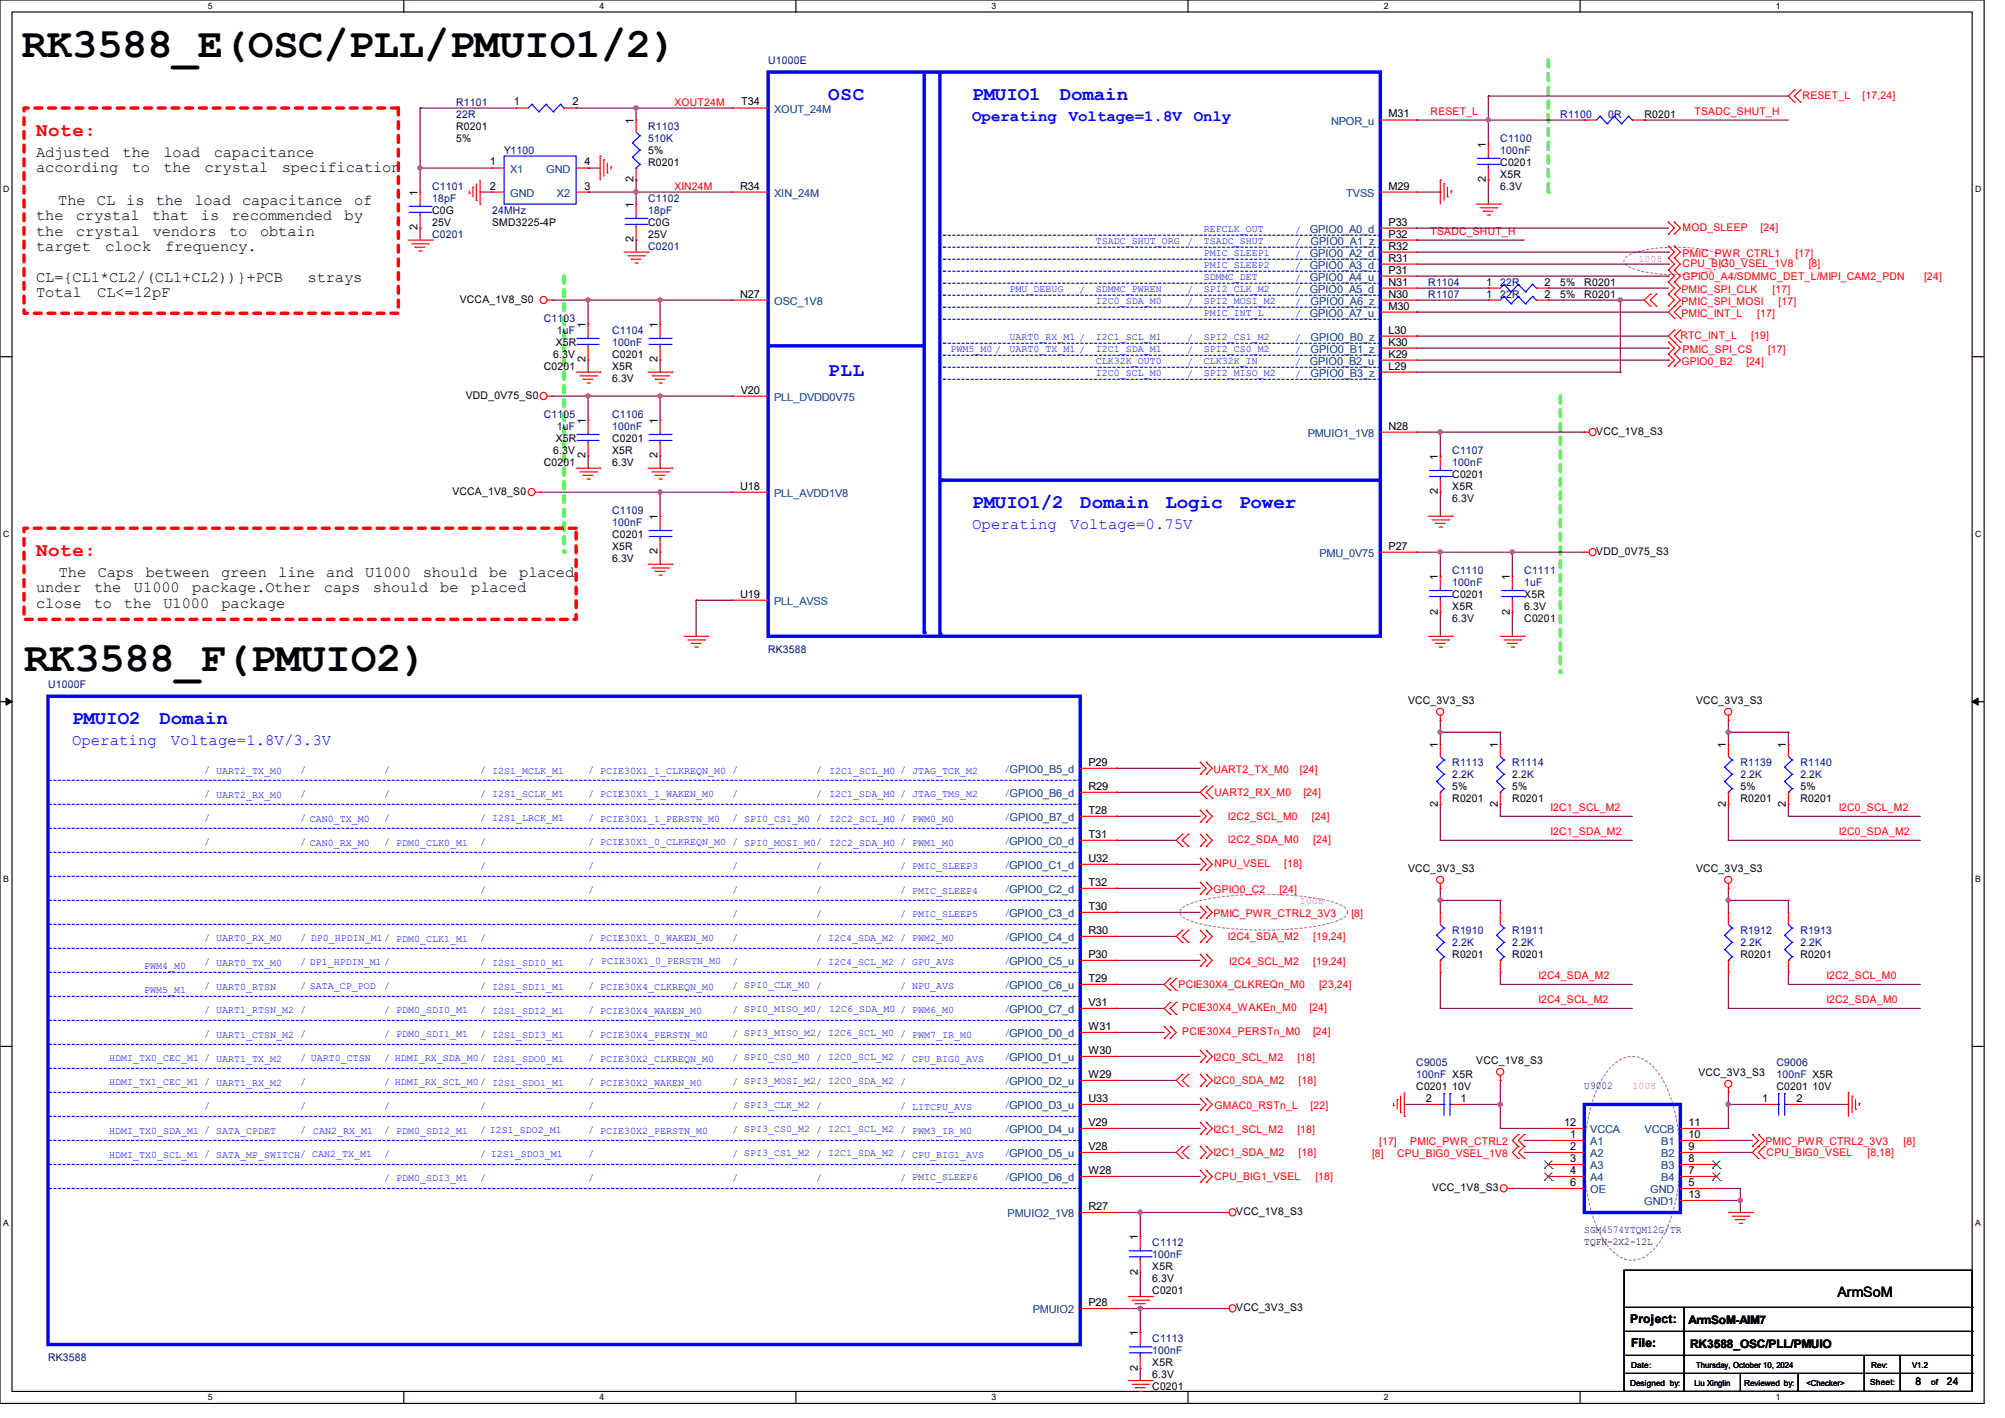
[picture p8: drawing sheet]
<svg xmlns="http://www.w3.org/2000/svg" width="297mm" height="210mm" viewBox="0 0 297 210" stroke-linecap="round" stroke-linejoin="round" font-family="sans-serif">
<defs><g id="words">
<g font-size="6.2">
<text x="3.2" y="8.4">RK3588_E(OSC/PLL/PMUIO1/2)</text>
<text x="3.6" y="99.4">RK3588_F(PMUIO2)</text>
</g>
<g font-size="2.8" fill="#00f">
<text x="122.7" y="14.8">OSC</text>
<text x="144" y="14.8">PMUIO1</text>
<text x="157" y="14.8">Domain</text>
<text x="122.7" y="55.7">PLL</text>
<text x="144" y="75.3">PMUIO1/2</text>
<text x="160" y="75.3">Domain</text>
<text x="172.6" y="75.3">Logic</text>
<text x="183.6" y="75.3">Power</text>
<text x="10.7" y="107.3">PMUIO2</text>
<text x="23.6" y="107.3">Domain</text>
</g>
<g font-size="2.8" fill="#f00">
<text x="5.3" y="20.2">Note:</text>
<text x="5.3" y="82.4">Note:</text>
</g>
<g font-size="2.3" fill="#00f">
<text x="144" y="17.9">Operating</text>
<text x="158.3" y="17.9">Voltage=1.8V</text>
<text x="176.8" y="17.9">Only</text>
<text x="144" y="78.4">Operating</text>
<text x="158.5" y="78.4">Voltage=0.75V</text>
<text x="10.7" y="110.4">Operating</text>
<text x="25.3" y="110.4">Voltage=1.8V/3.3V</text>
</g>
<g font-size="2.3">
<text x="5.3" y="23.2">Adjusted</text>
<text x="18.2" y="23.2">the</text>
<text x="24.2" y="23.2">load</text>
<text x="31.7" y="23.2">capacitance</text>
<text x="5.3" y="25.5">according</text>
<text x="19.5" y="25.5">to</text>
<text x="24.2" y="25.5">the</text>
<text x="30.3" y="25.5">crystal</text>
<text x="41.7" y="25.5">specification</text>
<text x="5.3" y="32.6">the</text>
<text x="5.3" y="34.9">the</text>
<text x="8.6" y="30.3">The</text>
<text x="11.2" y="32.6">crystal</text>
<text x="11.3" y="34.9">crystal</text>
<text x="14.3" y="30.3">CL</text>
<text x="18.7" y="30.3">is</text>
<text x="22.5" y="32.6">that</text>
<text x="22.6" y="34.9">vendors</text>
<text x="23.1" y="30.3">the</text>
<text x="28.8" y="30.3">load</text>
<text x="29.8" y="32.6">is</text>
<text x="34" y="34.9">to</text>
<text x="34.3" y="32.6">recommended</text>
<text x="35.9" y="30.3">capacitance</text>
<text x="38.5" y="34.9">obtain</text>
<text x="51.1" y="32.6">by</text>
<text x="52.4" y="30.3">of</text>
<text x="5.3" y="37.2">target</text>
<text x="5.3" y="41.7">CL={CL1*CL2/(CL1+CL2))}+PCB</text>
<text x="15.6" y="37.2">clock</text>
<text x="24.5" y="37.2">frequency.</text>
<text x="45.5" y="41.7">strays</text>
<text x="5.3" y="44">Total</text>
<text x="14.4" y="44">CL&lt;=12pF</text>
<text x="5.3" y="87.7">under</text>
<text x="8.7" y="85.4">The</text>
<text x="13.9" y="87.7">the</text>
<text x="14.5" y="85.4">Caps</text>
<text x="19.8" y="87.7">U1000</text>
<text x="21.6" y="85.4">between</text>
<text x="28.5" y="87.7">package.Other</text>
<text x="32.8" y="85.4">green</text>
<text x="41.2" y="85.4">line</text>
<text x="48" y="87.7">caps</text>
<text x="48.3" y="85.4">and</text>
<text x="54.1" y="85.4">U1000</text>
<text x="55.2" y="87.7">should</text>
<text x="62.6" y="85.4">should</text>
<text x="65.2" y="87.7">be</text>
<text x="69.8" y="87.7">placed</text>
<text x="72.5" y="85.4">be</text>
<text x="76.9" y="85.4">placed</text>
<text x="5.3" y="90">close</text>
<text x="13.9" y="90">to</text>
<text x="18.4" y="90">the</text>
<text x="24.2" y="90">U1000</text>
<text x="32.8" y="90">package</text>
</g>
<text font-size="2.1" x="272.2" y="192">ArmSoM</text>
<g font-size="1.8">
<text x="241.5" y="196">Project:</text>
<text x="241.6" y="199.6">File:</text>
</g>
<g font-size="1.7">
<text x="250.1" y="196.1">ArmSoM-AIM7</text>
<text x="250.4" y="199.7">RK3588_OSC/PLL/PMUIO</text>
</g>
<g font-size="1.6" fill="#000080">
<text x="113.8" y="9.4">U1000E</text>
<text x="67.6" y="15.7">R1101</text>
<text x="67.6" y="17.4">22R</text>
<text x="74.7" y="22.8">Y1100</text>
<text x="96" y="19.2">R1103</text>
<text x="96" y="21">510K</text>
<text x="222.2" y="21">C1100</text>
<text x="222.2" y="22.8">100nF</text>
<text x="64" y="28.1">C1101</text>
<text x="64" y="29.9">18pF</text>
<text x="96" y="29.9">C1102</text>
<text x="64" y="35.2">C0201</text>
<text x="72.9" y="31.7">24MHz</text>
<text x="96" y="31.7">18pF</text>
<text x="96" y="37">C0201</text>
<text x="80.6" y="47.7">C1103</text>
<text x="211.6" y="42.3">R1104</text>
<text x="211.6" y="44.1">R1107</text>
<text x="222.2" y="42.3">22R</text>
<text x="222.2" y="44.1">22R</text>
<text x="82.5" y="49.4">1uF</text>
<text x="90.7" y="49.4">C1104</text>
<text x="90.7" y="51.2">100nF</text>
<text x="80.6" y="61.9">C1105</text>
<text x="82.5" y="63.7">1uF</text>
<text x="90.7" y="61.9">C1106</text>
<text x="90.7" y="63.7">100nF</text>
<text x="215.1" y="67.2">C1107</text>
<text x="215.1" y="69">100nF</text>
<text x="90.7" y="76.1">C1109</text>
<text x="90.7" y="77.9">100nF</text>
<text x="215.1" y="85">C1110</text>
<text x="215.1" y="86.8">100nF</text>
<text x="225.8" y="85">C1111</text>
<text x="225.8" y="86.8">1uF</text>
<text x="7.1" y="101.9">U1000F</text>
<text x="113.8" y="96.7">RK3588</text>
<text x="215.1" y="113.5">R1113</text>
<text x="224" y="113.5">R1114</text>
<text x="257.8" y="113.5">R1139</text>
<text x="266.7" y="113.5">R1140</text>
<text x="215.1" y="115.2">2.2K</text>
<text x="224" y="115.2">2.2K</text>
<text x="257.8" y="115.2">2.2K</text>
<text x="266.7" y="115.2">2.2K</text>
<text x="209.8" y="157.9">C9005</text>
<text x="209.8" y="159.7">100nF X5R</text>
<text x="234.7" y="161.2">U9002</text>
<text x="263.1" y="157.9">C9006</text>
<text x="263.1" y="159.7">100nF X5R</text>
<text x="170.7" y="184.6">C1112</text>
<text x="234.7" y="182.6">SGM4574YTQM12G/TR</text>
<text x="170.7" y="186.3">100nF</text>
<text x="7.1" y="201.6">RK3588</text>
<text x="170.7" y="198.8">C1113</text>
<text x="170.7" y="200.6">100nF</text>
</g>
<g font-size="1.6">
<text x="76.1" y="15.6">1</text>
<text x="84.8" y="15.6">2</text>
<text x="109.8" y="15.6">T34</text>
<text x="205.7" y="17.4">M31</text>
<text x="243.6" y="17.4">R0201</text>
<text x="67.6" y="19.2">R0201</text>
<text x="67.6" y="21">5%</text>
<text x="93.9" y="18.3" transform="rotate(-90 93.9 18.3)">1</text>
<text x="96" y="22.8">5%</text>
<text x="220.1" y="21.9" transform="rotate(-90 220.1 21.9)">1</text>
<text x="61.8" y="29" transform="rotate(-90 61.8 29)">1</text>
<text x="72.6" y="24.5">1</text>
<text x="72.6" y="28.1">2</text>
<text x="86.6" y="28.1">3</text>
<text x="86.6" y="24.5">4</text>
<text x="93.9" y="27" transform="rotate(-90 93.9 27)">2</text>
<text x="96" y="24.6">R0201</text>
<text x="109.6" y="28.1">R34</text>
<text x="205.7" y="28.1">M29</text>
<text x="220.1" y="27" transform="rotate(-90 220.1 27)">2</text>
<text x="222.2" y="24.6">C0201</text>
<text x="222.2" y="26.3">X5R</text>
<text x="222.2" y="28.1">6.3V</text>
<text x="61.8" y="34.1" transform="rotate(-90 61.8 34.1)">2</text>
<text x="64" y="31.7">C0G</text>
<text x="64" y="33.4">25V</text>
<text x="72.9" y="33.4">SMD3225-4P</text>
<text x="93.9" y="35.9" transform="rotate(-90 93.9 35.9)">2</text>
<text x="93.9" y="30.8" transform="rotate(-90 93.9 30.8)">1</text>
<text x="96" y="33.4">C0G</text>
<text x="96" y="35.2">25V</text>
<text x="205.7" y="35.2">P32</text>
<text x="205.7" y="33.4">P33</text>
<text x="205.7" y="40.5">P31</text>
<text x="205.7" y="38.7">R31</text>
<text x="205.7" y="37">R32</text>
<text x="68.1" y="44.8">VCCA_1V8_S0</text>
<text x="109.6" y="44.1">N27</text>
<text x="205.7" y="45.8">M30</text>
<text x="205.7" y="44.1">N30</text>
<text x="205.7" y="42.3">N31</text>
<text x="220.1" y="42.3">1</text>
<text x="220.1" y="44.1">1</text>
<text x="228.8" y="42.3">2</text>
<text x="228.8" y="44.1">2</text>
<text x="231.1" y="42.3">5%</text>
<text x="231.1" y="44.1">5%</text>
<text x="234.7" y="42.3">R0201</text>
<text x="234.7" y="44.1">R0201</text>
<text x="82" y="53">6.3V</text>
<text x="82.3" y="51.2">X5R</text>
<text x="86.7" y="53.7" transform="rotate(-90 86.7 53.7)">2</text>
<text x="86.7" y="48.6" transform="rotate(-90 86.7 48.6)">1</text>
<text x="90.7" y="53">C0201</text>
<text x="97.4" y="53.7" transform="rotate(-90 97.4 53.7)">2</text>
<text x="97.4" y="48.6" transform="rotate(-90 97.4 48.6)">1</text>
<text x="205.7" y="53">K29</text>
<text x="205.7" y="51.2">K30</text>
<text x="205.7" y="49.4">L30</text>
<text x="69" y="59.1">VDD_0V75_S0</text>
<text x="80.6" y="54.8">C0201</text>
<text x="90.7" y="54.8">X5R</text>
<text x="90.7" y="56.6">6.3V</text>
<text x="109.7" y="58.3">V20</text>
<text x="205.7" y="54.7">L29</text>
<text x="82.3" y="65.4">X5R</text>
<text x="86.7" y="62.8" transform="rotate(-90 86.7 62.8)">1</text>
<text x="90.7" y="65.4">C0201</text>
<text x="97.4" y="62.8" transform="rotate(-90 97.4 62.8)">1</text>
<text x="205.7" y="63.6">N28</text>
<text x="236.5" y="64.4">VCC_1V8_S3</text>
<text x="80.6" y="69">C0201</text>
<text x="82" y="67.2">6.3V</text>
<text x="86.7" y="67.9" transform="rotate(-90 86.7 67.9)">2</text>
<text x="90.7" y="67.2">X5R</text>
<text x="90.7" y="69">6.3V</text>
<text x="97.4" y="67.9" transform="rotate(-90 97.4 67.9)">2</text>
<text x="213" y="68.1" transform="rotate(-90 213 68.1)">1</text>
<text x="215.1" y="70.8">C0201</text>
<text x="67" y="73.3">VCCA_1V8_S0</text>
<text x="97.4" y="77" transform="rotate(-90 97.4 77)">1</text>
<text x="109.6" y="72.5">U18</text>
<text x="213" y="73.2" transform="rotate(-90 213 73.2)">2</text>
<text x="215.1" y="72.6">X5R</text>
<text x="215.1" y="74.3">6.3V</text>
<text x="90.7" y="79.7">C0201</text>
<text x="90.7" y="81.4">X5R</text>
<text x="90.7" y="83.2">6.3V</text>
<text x="97.4" y="82.1" transform="rotate(-90 97.4 82.1)">2</text>
<text x="205.7" y="81.4">P27</text>
<text x="236.5" y="82.2">VDD_0V75_S3</text>
<text x="109.6" y="88.5">U19</text>
<text x="213" y="85.9" transform="rotate(-90 213 85.9)">1</text>
<text x="215.1" y="88.6">C0201</text>
<text x="223.7" y="85.9" transform="rotate(-90 223.7 85.9)">1</text>
<text x="225.8" y="88.6">X5R</text>
<text x="213" y="91" transform="rotate(-90 213 91)">2</text>
<text x="215.1" y="90.3">X5R</text>
<text x="215.1" y="92.1">6.3V</text>
<text x="223.7" y="91" transform="rotate(-90 223.7 91)">2</text>
<text x="225.8" y="92.1">C0201</text>
<text x="225.8" y="90.3">6.3V</text>
<text x="208.6" y="104.2">VCC_3V3_S3</text>
<text x="251.2" y="104.2">VCC_3V3_S3</text>
<text x="161.2" y="113.4">P29</text>
<text x="213" y="110.8" transform="rotate(-90 213 110.8)">1</text>
<text x="221.9" y="110.8" transform="rotate(-90 221.9 110.8)">1</text>
<text x="255.7" y="110.8" transform="rotate(-90 255.7 110.8)">1</text>
<text x="264.5" y="110.8" transform="rotate(-90 264.5 110.8)">1</text>
<text x="161.2" y="117">R29</text>
<text x="213" y="119.5" transform="rotate(-90 213 119.5)">2</text>
<text x="215.1" y="118.8">R0201</text>
<text x="215.1" y="117">5%</text>
<text x="221.9" y="119.5" transform="rotate(-90 221.9 119.5)">2</text>
<text x="224" y="118.8">R0201</text>
<text x="224" y="117">5%</text>
<text x="255.7" y="119.5" transform="rotate(-90 255.7 119.5)">2</text>
<text x="257.8" y="118.8">R0201</text>
<text x="257.8" y="117">5%</text>
<text x="264.5" y="119.5" transform="rotate(-90 264.5 119.5)">2</text>
<text x="266.7" y="118.8">R0201</text>
<text x="266.7" y="117">5%</text>
<text x="161.2" y="120.5">T28</text>
<text x="161.2" y="124.1">T31</text>
<text x="161.2" y="131.2">T32</text>
<text x="161.2" y="127.6">U32</text>
<text x="208.6" y="129.1">VCC_3V3_S3</text>
<text x="251.2" y="129.1">VCC_3V3_S3</text>
<text x="161.2" y="134.7">T30</text>
<text x="161.2" y="141.9">P30</text>
<text x="161.2" y="138.3">R30</text>
<text x="215.1" y="141.9">R0201</text>
<text x="224" y="141.9">R0201</text>
<text x="257.8" y="141.9">R0201</text>
<text x="266.7" y="141.9">R0201</text>
<text x="161.2" y="145.4">T29</text>
<text x="161.2" y="149">V31</text>
<text x="161.2" y="152.5">W31</text>
<text x="161.2" y="159.6">W29</text>
<text x="161.2" y="156.1">W30</text>
<text x="209.8" y="161.5">C0201</text>
<text x="215.1" y="161.5">10V</text>
<text x="218.7" y="157.6">VCC_1V8_S3</text>
<text x="251.6" y="159.3">VCC_3V3_S3</text>
<text x="263.1" y="161.5">C0201</text>
<text x="268.5" y="161.5">10V</text>
<text x="161.2" y="163.2">U33</text>
<text x="161.2" y="166.8">V29</text>
<text x="211.2" y="163.2">2</text>
<text x="216.4" y="163.2">1</text>
<text x="231.7" y="166.8">12</text>
<text x="250.1" y="166.8">11</text>
<text x="261" y="163.2">1</text>
<text x="266.1" y="163.2">2</text>
<text x="161.2" y="170.3">V28</text>
<text x="161.2" y="173.9">W28</text>
<text x="232.6" y="168.5">1</text>
<text x="232.6" y="170.3">2</text>
<text x="232.6" y="172.1">3</text>
<text x="232.6" y="173.9">4</text>
<text x="250.1" y="173.9">7</text>
<text x="250.1" y="172.1">8</text>
<text x="250.1" y="170.3">9</text>
<text x="250.1" y="168.5">10</text>
<text x="161.2" y="179.2">R27</text>
<text x="183.1" y="180">VCC_1V8_S3</text>
<text x="212.1" y="176.4">VCC_1V8_S3</text>
<text x="232.6" y="175.6">6</text>
<text x="250.1" y="175.6">5</text>
<text x="250.1" y="177.4">13</text>
<text x="168.5" y="183.7" transform="rotate(-90 168.5 183.7)">1</text>
<text x="234.7" y="184.4">TQFN-2X2-12L</text>
<text x="168.5" y="188.8" transform="rotate(-90 168.5 188.8)">2</text>
<text x="170.7" y="191.7">C0201</text>
<text x="170.7" y="188.1">X5R</text>
<text x="170.7" y="189.9">6.3V</text>
<text x="161.2" y="193.4">P28</text>
<text x="168.5" y="197.9" transform="rotate(-90 168.5 197.9)">1</text>
<text x="183.1" y="194.2">VCC_3V3_S3</text>
<text x="168.5" y="203" transform="rotate(-90 168.5 203)">2</text>
<text x="170.7" y="202.3">X5R</text>
<text x="170.7" y="205.9">C0201</text>
<text x="170.7" y="204.1">6.3V</text>
<text x="283.8" y="205.2">8</text>
<text x="288.4" y="205.2">24</text>
</g>
<g font-size="1.6" fill="#f00">
<text x="99.9" y="15.7">XOUT24M</text>
<text x="211.9" y="17">RESET_L</text>
<text x="251" y="17">TSADC_SHUT_H</text>
<text x="267" y="14.6">RESET_L</text>
<text x="275.9" y="14.6">[17,24]</text>
<text x="99.9" y="28.1">XIN24M</text>
<text x="211.9" y="34.8">TSADC_SHUT_H</text>
<text x="249.3" y="34.2">MOD_SLEEP</text>
<text x="260.8" y="34.2">[24]</text>
<text x="249.3" y="38.1">PMIC_PWR_CTRL1</text>
<text x="249.3" y="39.5">CPU_BIG0_VSEL_1V8</text>
<text x="249.3" y="41.4">GPIO0_A4/SDMMC_DET_L/MIPI_CAM2_PDN</text>
<text x="266" y="38.1">[17]</text>
<text x="267.9" y="39.5">[8]</text>
<text x="285" y="41.4">[24]</text>
<text x="249.1" y="46.9">PMIC_INT_L</text>
<text x="249.1" y="43.4">PMIC_SPI_CLK</text>
<text x="249.1" y="45.2">PMIC_SPI_MOSI</text>
<text x="260.3" y="46.9">[17]</text>
<text x="262.6" y="43.4">[17]</text>
<text x="263.5" y="45.2">[17]</text>
<text x="248.9" y="50.2">RTC_INT_L</text>
<text x="249.3" y="52.3">PMIC_SPI_CS</text>
<text x="259.4" y="50.2">[19]</text>
<text x="261.9" y="52.3">[17]</text>
<text x="249.1" y="54.1">GPIO0_B2</text>
<text x="258.7" y="54.1">[24]</text>
<text x="179.7" y="114.5">UART2_TX_M0</text>
<text x="179.9" y="117.9">UART2_RX_M0</text>
<text x="192.6" y="114.5">[24]</text>
<text x="193.1" y="117.9">[24]</text>
<text x="181.9" y="121.5">I2C2_SCL_M0</text>
<text x="181.9" y="124.8">I2C2_SDA_M0</text>
<text x="194.4" y="121.5">[24]</text>
<text x="194.5" y="124.8">[24]</text>
<text x="229.7" y="120.1">I2C1_SCL_M2</text>
<text x="229.7" y="123.7">I2C1_SDA_M2</text>
<text x="272.4" y="120.1">I2C0_SCL_M2</text>
<text x="272.4" y="123.7">I2C0_SDA_M2</text>
<text x="179.9" y="128.4">NPU_VSEL</text>
<text x="190.2" y="128.4">[18]</text>
<text x="179.7" y="135.8">PMIC_PWR_CTRL2_3V3</text>
<text x="179.7" y="132.3">GPIO0_C2</text>
<text x="189.5" y="132.3">[24]</text>
<text x="200.2" y="135.8">[8]</text>
<text x="181.9" y="139.2">I2C4_SDA_M2</text>
<text x="182.1" y="143">I2C4_SCL_M2</text>
<text x="194.5" y="139.2">[19,24]</text>
<text x="194.5" y="143">[19,24]</text>
<text x="174.6" y="146.3">PCIE30X4_CLKREQn_M0</text>
<text x="175.1" y="149.7">PCIE30X4_WAKEn_M0</text>
<text x="194" y="149.7">[24]</text>
<text x="195.4" y="146.3">[23,24]</text>
<text x="227.9" y="145">I2C4_SDA_M2</text>
<text x="227.9" y="148.6">I2C4_SCL_M2</text>
<text x="270.6" y="145">I2C2_SCL_M0</text>
<text x="270.6" y="148.6">I2C2_SDA_M0</text>
<text x="175.1" y="153.3">PCIE30X4_PERSTn_M0</text>
<text x="194.5" y="153.3">[24]</text>
<text x="179.7" y="160.6">I2C0_SDA_M2</text>
<text x="179.7" y="157.2">I2C0_SCL_M2</text>
<text x="192.2" y="157.2">[18]</text>
<text x="192.4" y="160.6">[18]</text>
<text x="179.7" y="167.8">I2C1_SCL_M2</text>
<text x="179.9" y="164.3">GMAC0_RSTn_L</text>
<text x="192.2" y="167.8">[18]</text>
<text x="194.1" y="164.3">[22]</text>
<text x="179.7" y="171.2">I2C1_SDA_M2</text>
<text x="192.4" y="171.2">[18]</text>
<text x="203.2" y="171.4">[8]</text>
<text x="204.3" y="169.6">[17]</text>
<text x="207" y="171.4">CPU_BIG0_VSEL_1V8</text>
<text x="208.9" y="169.6">PMIC_PWR_CTRL2</text>
<text x="261.5" y="169.6">PMIC_PWR_CTRL2_3V3</text>
<text x="261.7" y="171.2">CPU_BIG0_VSEL</text>
<text x="276.6" y="171.2">[8,18]</text>
<text x="282" y="169.6">[8]</text>
<text x="179.9" y="174.8">CPU_BIG1_VSEL</text>
<text x="194.9" y="174.8">[18]</text>
</g>
<g font-size="1.6" fill="#004080">
<text x="114.7" y="16.7">XOUT_24M</text>
<text x="197.2" y="18.5">NPOR_u</text>
<text x="75.6" y="25.6">X1</text>
<text x="75.6" y="29.2">GND</text>
<text x="80.9" y="25.6">GND</text>
<text x="82.5" y="29.2">X2</text>
<text x="114.7" y="29.2">XIN_24M</text>
<text x="199.4" y="29.2">TVSS</text>
<text x="194" y="34.5">GPIO0_A0_d</text>
<text x="194" y="41.6">GPIO0_A4_u</text>
<text x="194" y="39.8">GPIO0_A3_d</text>
<text x="194" y="38.1">GPIO0_A2_d</text>
<text x="194.1" y="36.3">GPIO0_A1_z</text>
<text x="114.7" y="45.2">OSC_1V8</text>
<text x="194" y="46.9">GPIO0_A7_u</text>
<text x="194" y="43.4">GPIO0_A5_d</text>
<text x="194.1" y="45.2">GPIO0_A6_z</text>
<text x="194.1" y="52.3">GPIO0_B1_z</text>
<text x="194.1" y="50.5">GPIO0_B0_z</text>
<text x="114.7" y="59.4">PLL_DVDD0V75</text>
<text x="194" y="54.1">GPIO0_B2_u</text>
<text x="194.1" y="55.8">GPIO0_B3_z</text>
<text x="193.7" y="64.7">PMUIO1_1V8</text>
<text x="114.7" y="73.6">PLL_AVDD1V8</text>
<text x="195.5" y="82.5">PMU_0V75</text>
<text x="114.7" y="89.6">PLL_AVSS</text>
<text x="235.6" y="167.9">VCCA</text>
<text x="243.6" y="167.9">VCCB</text>
<text x="235.6" y="169.6">A1</text>
<text x="235.6" y="171.4">A2</text>
<text x="235.6" y="173.2">A3</text>
<text x="246.1" y="173.2">B3</text>
<text x="246.1" y="171.4">B2</text>
<text x="246.1" y="169.6">B1</text>
<text x="235.6" y="175">A4</text>
<text x="235.6" y="176.7">OE</text>
<text x="243.6" y="178.5">GND1</text>
<text x="244.5" y="176.7">GND</text>
<text x="246.1" y="175">B4</text>
<text x="149.3" y="180.3">PMUIO2_1V8</text>
<text x="153" y="194.5">PMUIO2</text>
</g>
<g font-size="1.6" fill="#0000a0">
<text x="231.1" y="17.4">R1100</text>
<text x="238.2" y="17.4">0R</text>
<text x="215.1" y="138.3">R1910</text>
<text x="215.1" y="140.1">2.2K</text>
<text x="224" y="138.3">R1911</text>
<text x="224" y="140.1">2.2K</text>
<text x="257.8" y="138.3">R1912</text>
<text x="257.8" y="140.1">2.2K</text>
<text x="266.7" y="138.3">R1913</text>
<text x="266.7" y="140.1">2.2K</text>
</g>
<g font-size="1.5" fill="#00f">
<text x="178.4" y="34.3">REFCLK_OUT</text>
<text x="191.9" y="34.5">/</text>
<text x="162.3" y="36.1">TSADC_SHUT_ORG</text>
<text x="175.9" y="36.2">/</text>
<text x="178.4" y="37.8">PMIC_SLEEP1</text>
<text x="178.4" y="36.1">TSADC_SHUT</text>
<text x="178.4" y="41.4">SDMMC_DET</text>
<text x="178.4" y="39.6">PMIC_SLEEP2</text>
<text x="191.9" y="38">/</text>
<text x="191.9" y="36.2">/</text>
<text x="191.9" y="39.8">/</text>
<text x="191.9" y="41.6">/</text>
<text x="149.5" y="43.2">PMU_DEBUG</text>
<text x="159.9" y="43.3">/</text>
<text x="162.3" y="45">I2C0_SDA_M0</text>
<text x="162.3" y="43.2">SDMMC_PWREN</text>
<text x="175.9" y="45.1">/</text>
<text x="175.9" y="43.3">/</text>
<text x="178.4" y="46.7">PMIC_INT_L</text>
<text x="178.4" y="45">SPI2_MOSI_M2</text>
<text x="178.4" y="43.2">SPI2_CLK_M2</text>
<text x="191.9" y="45.1">/</text>
<text x="191.9" y="43.3">/</text>
<text x="191.9" y="46.9">/</text>
<text x="140.8" y="52.1">PWM5_M0 /</text>
<text x="149.5" y="50.3">UART0_RX_M1 /</text>
<text x="149.5" y="52.1">UART0_TX_M1 /</text>
<text x="162.3" y="52.1">I2C1_SDA_M1</text>
<text x="162.3" y="50.3">I2C1_SCL_M1</text>
<text x="162.3" y="53.8">CLK32K_OUT0</text>
<text x="175.9" y="52.2">/</text>
<text x="175.9" y="50.5">/</text>
<text x="178.4" y="50.3">SPI2_CS1_M2</text>
<text x="178.4" y="52.1">SPI2_CS0_M2</text>
<text x="178.4" y="53.8">CLK32K_IN</text>
<text x="191.9" y="52.2">/</text>
<text x="191.9" y="50.5">/</text>
<text x="162.3" y="55.6">I2C0_SCL_M0</text>
<text x="175.9" y="55.8">/</text>
<text x="175.9" y="54">/</text>
<text x="178.4" y="55.6">SPI2_MISO_M2</text>
<text x="191.9" y="54">/</text>
<text x="191.9" y="55.8">/</text>
<text x="30.2" y="118">/ UART2_RX_M0</text>
<text x="30.2" y="114.5">/ UART2_TX_M0</text>
<text x="44.4" y="118">/</text>
<text x="44.4" y="114.5">/</text>
<text x="56.9" y="118">/</text>
<text x="56.9" y="114.5">/</text>
<text x="71.1" y="118">/ I2S1_SCLK_M1</text>
<text x="71.1" y="114.5">/ I2S1_MCLK_M1</text>
<text x="87.1" y="118">/ PCIE30X1_1_WAKEN_M0</text>
<text x="87.1" y="114.5">/ PCIE30X1_1_CLKREQN_M0 /</text>
<text x="108.5" y="118">/</text>
<text x="120.9" y="114.5">/</text>
<text x="120.9" y="118">/</text>
<text x="122.9" y="118">I2C1_SDA_M0 / JTAG_TMS_M2</text>
<text x="122.9" y="114.7">I2C1_SCL_M0 / JTAG_TCK_M2</text>
<text x="148.8" y="117.9">/GPIO0_B6_d</text>
<text x="148.8" y="114.3">/GPIO0_B5_d</text>
<text x="30.2" y="121.6">/</text>
<text x="30.2" y="125.1">/</text>
<text x="44.4" y="121.6">/ CAN0_TX_M0</text>
<text x="44.4" y="125.1">/ CAN0_RX_M0</text>
<text x="56.9" y="125.1">/ PDM0_CLK0_M1</text>
<text x="56.9" y="121.6">/</text>
<text x="71.1" y="125.1">/</text>
<text x="71.1" y="121.6">/ I2S1_LRCK_M1</text>
<text x="87.1" y="125.1">/ PCIE30X1_0_CLKREQN_M0 / SPI0_MOSI_M0/</text>
<text x="87.1" y="121.6">/ PCIE30X1_1_PERSTN_M0</text>
<text x="108.5" y="121.6">/ SPI0_CS1_M0 /</text>
<text x="122.9" y="121.8">I2C2_SCL_M0 / PWM0_M0</text>
<text x="122.9" y="125.3">I2C2_SDA_M0 / PWM1_M0</text>
<text x="148.8" y="121.4">/GPIO0_B7_d</text>
<text x="148.8" y="125">/GPIO0_C0_d</text>
<text x="71.1" y="128.7">/</text>
<text x="87.1" y="128.7">/</text>
<text x="108.5" y="128.7">/</text>
<text x="120.9" y="128.7">/</text>
<text x="133.3" y="128.7">/ PMIC_SLEEP3</text>
<text x="148.8" y="128.5">/GPIO0_C1_d</text>
<text x="71.1" y="132.2">/</text>
<text x="87.1" y="132.2">/</text>
<text x="108.5" y="135.8">/</text>
<text x="108.5" y="132.2">/</text>
<text x="120.9" y="135.8">/</text>
<text x="120.9" y="132.2">/</text>
<text x="133.3" y="132.2">/ PMIC_SLEEP4</text>
<text x="133.3" y="135.8">/ PMIC_SLEEP5</text>
<text x="148.8" y="132.1">/GPIO0_C2_d</text>
<text x="148.8" y="135.6">/GPIO0_C3_d</text>
<text x="21.3" y="143.5">PWM4_M0</text>
<text x="30.2" y="139.4">/ UART0_RX_M0</text>
<text x="30.2" y="142.9">/ UART0_TX_M0</text>
<text x="44.4" y="142.9">/ DP1_HPDIN_M1 /</text>
<text x="44.4" y="139.4">/ DP0_HPDIN_M1/ PDM0_CLK1_M1</text>
<text x="71.1" y="142.9">/ I2S1_SDI0_M1</text>
<text x="71.1" y="139.4">/</text>
<text x="87.1" y="142.9">/</text>
<text x="87.1" y="139.4">/ PCIE30X1_0_WAKEN_M0</text>
<text x="89.1" y="142.7">PCIE30X1_0_PERSTN_M0</text>
<text x="108.5" y="139.4">/</text>
<text x="108.5" y="142.9">/</text>
<text x="120.9" y="142.9">/ I2C4_SCL_M2 / GPU_AVS</text>
<text x="120.9" y="139.4">/ I2C4_SDA_M2 / PWM2_M0</text>
<text x="148.8" y="142.7">/GPIO0_C5_u</text>
<text x="148.8" y="139.2">/GPIO0_C4_d</text>
<text x="21.3" y="147">PWM5_M1</text>
<text x="30.2" y="146.5">/ UART0_RTSN</text>
<text x="44.4" y="146.5">/ SATA_CP_POD</text>
<text x="56.9" y="146.5">/</text>
<text x="71.1" y="146.5">/ I2S1_SDI1_M1</text>
<text x="87.1" y="146.5">/ PCIE30X4_CLKREQN_M0</text>
<text x="108.5" y="146.5">/ SPI0_CLK_M0 /</text>
<text x="122.9" y="149.9">I2C6_SDA_M0 / PWM6_M0</text>
<text x="133.3" y="146.5">/ NPU_AVS</text>
<text x="148.8" y="146.3">/GPIO0_C6_u</text>
<text x="148.8" y="149.9">/GPIO0_C7_d</text>
<text x="30.2" y="153.6">/ UART1_CTSN_M2 /</text>
<text x="30.2" y="150">/ UART1_RTSN_M2 /</text>
<text x="56.9" y="150">/ PDM0_SDI0_M1</text>
<text x="56.9" y="153.6">/ PDM0_SDI1_M1</text>
<text x="71.1" y="153.6">/ I2S1_SDI3_M1</text>
<text x="71.1" y="150">/ I2S1_SDI2_M1</text>
<text x="87.1" y="150">/ PCIE30X4_WAKEN_M0</text>
<text x="87.1" y="153.6">/ PCIE30X4_PERSTN_M0</text>
<text x="108.5" y="150">/ SPI0_MISO_M0/</text>
<text x="108.5" y="153.6">/ SPI3_MISO_M2/ I2C6_SCL_M0 / PWM7_IR_M0</text>
<text x="148.8" y="153.4">/GPIO0_D0_d</text>
<text x="16.2" y="160.7">HDMI_TX1_CEC_M1 / UART1_RX_M2</text>
<text x="16.2" y="157.1">HDMI_TX0_CEC_M1 / UART1_TX_M2</text>
<text x="44.4" y="157.1">/ UART0_CTSN</text>
<text x="44.4" y="160.7">/</text>
<text x="56.9" y="157.1">/ HDMI_RX_SDA_M0/ I2S1_SDO0_M1</text>
<text x="56.9" y="160.7">/ HDMI_RX_SCL_M0/ I2S1_SDO1_M1</text>
<text x="87.1" y="160.7">/ PCIE30X2_WAKEN_M0</text>
<text x="87.1" y="157.1">/ PCIE30X2_CLKREQN_M0</text>
<text x="108.5" y="157.1">/ SPI0_CS0_M0 / I2C0_SCL_M2 / CPU_BIG0_AVS</text>
<text x="108.5" y="160.7">/ SPI3_MOSI_M2/ I2C0_SDA_M2 /</text>
<text x="148.8" y="157">/GPIO0_D1_u</text>
<text x="148.8" y="160.5">/GPIO0_D2_u</text>
<text x="30.2" y="164.3">/</text>
<text x="44.4" y="164.3">/</text>
<text x="44.4" y="167.8">/</text>
<text x="56.9" y="164.3">/</text>
<text x="56.9" y="167.8">/ PDM0_SDI2_M1</text>
<text x="71.1" y="164.3">/</text>
<text x="71.1" y="167.8">/ I2S1_SDO2_M1</text>
<text x="87.1" y="164.3">/</text>
<text x="87.1" y="167.8">/ PCIE30X2_PERSTN_M0</text>
<text x="108.5" y="164.3">/ SPI3_CLK_M2 /</text>
<text x="108.5" y="167.8">/ SPI3_CS0_M2 / I2C1_SCL_M2 / PWM3_IR_M0</text>
<text x="133.3" y="164.3">/ LITCPU_AVS</text>
<text x="148.8" y="164.1">/GPIO0_D3_u</text>
<text x="148.8" y="167.6">/GPIO0_D4_u</text>
<text x="16.2" y="168">HDMI_TX0_SDA_M1 / SATA_CPDET</text>
<text x="16.2" y="171.6">HDMI_TX0_SCL_M1 / SATA_MP_SWITCH/ CAN2_TX_M1</text>
<text x="46.4" y="168">CAN2_RX_M1</text>
<text x="56.9" y="171.4">/</text>
<text x="71.1" y="171.4">/ I2S1_SDO3_M1</text>
<text x="87.1" y="171.4">/</text>
<text x="108.5" y="171.4">/ SPI3_CS1_M2 / I2C1_SDA_M2 / CPU_BIG1_AVS</text>
<text x="148.8" y="171.2">/GPIO0_D5_u</text>
<text x="56.9" y="174.9">/ PDM0_SDI3_M1</text>
<text x="71.1" y="174.9">/</text>
<text x="87.1" y="174.9">/</text>
<text x="108.5" y="174.9">/</text>
<text x="120.9" y="174.9">/</text>
<text x="133.3" y="174.9">/ PMIC_SLEEP6</text>
<text x="148.8" y="174.8">/GPIO0_D6_d</text>
</g>
<g font-size="1.5" fill="#f0f">
<text x="242.7" y="38.7">1008</text>
<text x="192.6" y="133.9">1008</text>
<text x="241.8" y="161.2">1008</text>
</g>
<g font-size="1.3">
<text x="30.8" y="1.3">5</text>
<text x="88.8" y="1.3">4</text>
<text x="146.9" y="1.3">3</text>
<text x="205" y="1.3">2</text>
<text x="263.1" y="1.3">1</text>
<text x=".5" y="28.4">D</text>
<text x="292.6" y="28.4">D</text>
<text x=".5" y="79.5">C</text>
<text x="292.6" y="79.5">C</text>
<text x=".5" y="130.6">B</text>
<text x="292.6" y="130.6">B</text>
<text x=".5" y="181.7">A</text>
<text x="292.6" y="181.7">A</text>
<text x="30.8" y="207.4">5</text>
<text x="88.8" y="207.4">4</text>
<text x="146.9" y="207.4">3</text>
<text x="205" y="207.4">2</text>
<text x="263.1" y="207.4">1</text>
</g>
<g font-size="1.2">
<text x="241.6" y="202.6">Date:</text>
<text x="251.2" y="202.6">Thursday, October 10, 2024</text>
<text x="277.2" y="202.6">Rev:</text>
<text x="283.2" y="202.6">V1.2</text>
<text x="241.5" y="205.3">Designed by:</text>
<text x="251" y="205.3">Liu Xinglin</text>
<text x="258.4" y="205.3">Reviewed by:</text>
<text x="267.6" y="205.3">&lt;Checker&gt;</text>
<text x="277" y="205.1">Sheet:</text>
<text x="286.1" y="205.1">of</text>
</g>
</g></defs>
<path d="M0 0h293.9v207.9h-293.9zM1.8 1.8h290.3v204.3h-290.3z" fill="none" stroke="#000" stroke-width=".17"/>
<g fill="#fff">
<path d="M30.8 .2h.7v1.4h-.7z"/>
<path d="M30.8 206.2h.7v1.4h-.7z"/>
</g>
<path d="M59.8 0v1.8M59.8 206.1v1.8" fill="none" stroke="#000" stroke-width=".17"/>
<g fill="#fff">
<path d="M88.8 .2h.7v1.4h-.7z"/>
<path d="M88.8 206.2h.7v1.4h-.7z"/>
</g>
<path d="M117.9 0v1.8M117.9 206.1v1.8" fill="none" stroke="#000" stroke-width=".17"/>
<g fill="#fff">
<path d="M146.9 .2h.7v1.4h-.7z"/>
<path d="M146.9 206.2h.7v1.4h-.7z"/>
</g>
<path d="M176 0v1.8M176 206.1v1.8" fill="none" stroke="#000" stroke-width=".17"/>
<g fill="#fff">
<path d="M205 .2h.7v1.4h-.7z"/>
<path d="M205 206.2h.7v1.4h-.7z"/>
</g>
<path d="M234.1 0v1.8M234.1 206.1v1.8" fill="none" stroke="#000" stroke-width=".17"/>
<g fill="#fff">
<path d="M263.1 .2h.6v1.4h-.6z"/>
<path d="M263.1 206.2h.6v1.4h-.6z"/>
<path d="M.5 27.3h.9v1.4h-.9z"/>
<path d="M292.6 27.3h.9v1.4h-.9z"/>
<path d="M.5 78.4h.9v1.4h-.9z"/>
<path d="M292.6 78.4h.9v1.4h-.9z"/>
</g>
<path d="M0 52.8h1.8M292.1 52.8h1.8" fill="none" stroke="#000" stroke-width=".17"/>
<g fill="#fff">
<path d="M.5 129.5h.8v1.4h-.8z"/>
<path d="M292.6 129.5h.8v1.4h-.8z"/>
</g>
<path d="M0 103.9h1.8M292.1 103.9h1.8" fill="none" stroke="#000" stroke-width=".17"/>
<path d="M.9 103.4l.9 .5-.9 .5zM292.1 103.9l.9-.5v1z" fill="#000" stroke="#000" stroke-width=".15"/>
<g fill="#fff">
<path d="M.5 180.5h.8v1.4h-.8z"/>
<path d="M292.6 180.5h.8v1.4h-.8z"/>
</g>
<path d="M0 155h1.8M292.1 155h1.8" fill="none" stroke="#000" stroke-width=".17"/>
<path d="M3.6 16h55.4v30.4h-55.4z" fill="none" stroke="#f00" stroke-width=".51" stroke-dasharray="1 1"/>
<path d="M83.6 40.9v40.9" fill="none" stroke="#0f0" stroke-width=".51" stroke-dasharray="1 1"/>
<circle cx="83.6" cy="81.8" r=".25" fill="#0f0" stroke-dasharray="1 1"/>
<path d="M231.1 58.7v40.9" fill="none" stroke="#0f0" stroke-width=".51" stroke-dasharray="1 1"/>
<circle cx="231.1" cy="99.6" r=".25" fill="#0f0" stroke-dasharray="1 1"/>
<path d="M229.4 8.9v19.5" fill="none" stroke="#0f0" stroke-width=".51" stroke-dasharray="1 1"/>
<circle cx="229.4" cy="28.4" r=".25" fill="#0f0" stroke-dasharray="1 1"/>
<path d="M3.6 78.2h81.7v13.5h-81.7z" fill="none" stroke="#f00" stroke-width=".51" stroke-dasharray="1 1"/>
<path d="M240.7 38.3a4.6 4.6 0 0 1 2.6-1.2 24.6 24.6 0 0 1 10.7 .2 2.12 2.12 0 0 1 1.8 1.4 2.12 2.12 0 0 1-1.8 1.3 23.9 23.9 0 0 1-11.6 0 2.12 2.12 0 0 1-1.8-1.3zM175.2 134.4a13.7 13.7 0 0 1 5.7-1.6 49.1 49.1 0 0 1 16.2 .7 4.5 4.5 0 0 1 2.4 1.2l.1 .4a2.1 2.1 0 0 1-1.7 1.3 41.4 41.4 0 0 1-14 1.3l-3-.3a13.7 13.7 0 0 1-5.7-1.6l-.3-.3-.1-.4 .1-.4zM238.7 158a3.9 3.9 0 0 1 6.2 0 16 16 0 0 1 3.6 8.5 28.4 28.4 0 0 1-1.7 15.7 7.2 7.2 0 0 1-4.2 4.3 4 4 0 0 1-3.9-1.4 16 16 0 0 1-3.6-8.5 28.4 28.4 0 0 1 1.7-15.7l1.2-2.1z" fill="none" stroke="#f0f" stroke-width=".17" stroke-dasharray=".3"/>
<g fill="none" stroke="#800040" stroke-width=".17">
<path d="M62.2 16h.1M62.2 16v12.4M62.2 16h14.3M85.3 16h.1M85.3 16h23.2M94.2 16h.1M94.2 16v1.8M209.8 17.8h.1M209.8 17.8h24.9M220.5 14.2h.1M220.5 17.8h.1M220.5 14.2v7.1"/>
<path d="M220.5 14.2h44.4M234.7 17.8h.1M243.6 17.8h.1M243.6 17.8h21.3M62.2 24.9h.1M62.2 33.8h.1M62.2 33.8v1.8M62.2 24.9h10.7M71.1 28.4h.1M71.1 28.4h1.8M87.1 24.9h.1M87.1 28.4h.1"/>
<path d="M87.1 28.4h21.4M87.1 24.9h1.8M94.2 28.4h.1M94.2 26.7h.1M94.2 35.6h.1M94.2 26.7v3.5M94.2 35.6v1.7M209.8 35.6h.1M209.8 33.8h.1M209.8 28.4h3.6M209.8 35.6h16M209.8 39.1h37.3"/>
<path d="M209.8 37.3h37.3M209.8 33.8h37.3M213.4 28.4h.1M220.5 26.7h.1M220.5 26.7v3.5M247.1 39.1h.1M247.1 37.3h.1M81.8 44.4h26.7M81.8 58.7h26.7M87.1 44.4h.1M87.1 58.7h.1M87.1 55.1h.1"/>
<path d="M87.1 44.4v3.6M87.1 53.3v1.8M87.1 58.7v3.5M97.8 55.1h.1M97.8 44.4h.1M97.8 58.7h.1M97.8 44.4v3.6M97.8 53.3v1.8M97.8 58.7v3.5M209.8 46.2h.1M209.8 49.8h.1M209.8 44.4h10.7"/>
<path d="M209.8 51.6h37.3M209.8 55.1h30.2M209.8 46.2h37.3M209.8 49.8h37.3M209.8 40.9h37.3M209.8 53.3h37.3M209.8 42.7h10.7M220.5 44.4h.1M220.5 42.7h.1M229.4 42.7h.1M229.4 44.4h.1M229.4 44.4h14.2"/>
<path d="M229.4 42.7h17.7M240 55.1h.1M240 44.4h.1M240 44.4v10.7M247.1 51.6h.1M247.1 40.9h.1M247.1 53.3h.1M80 72.9h28.5M87.1 69.3h.1M87.1 67.6v1.7M97.8 72.9h.1M97.8 69.3h.1"/>
<path d="M97.8 67.6v1.7M97.8 72.9v3.6M209.8 64h.1M209.8 64h24.9M213.4 67.6h.1M213.4 72.9h.1M213.4 64v3.6M213.4 72.9v3.6M234.7 64h.1M97.8 83.6h.1M97.8 81.8v1.8M103.1 88.9h.1"/>
<path d="M103.1 88.9h5.4M103.1 88.9v5.3M209.8 81.8h.1M209.8 81.8h24.9M213.4 85.3h.1M213.4 90.7h.1M213.4 81.8v3.5M213.4 90.7v3.5M224 81.8h.1M224 90.7h.1M224 81.8v3.5M224 90.7v3.5"/>
<path d="M165.4 117.3h.1M165.4 113.8h.1M165.4 117.3h12.4M165.4 113.8h12.4M213.4 106.7h.1M213.4 108.5h.1M213.4 119.1h.1M213.4 106.7v3.5M213.4 119.1v5.4M213.4 108.5h8.8M222.2 108.5h.1M222.2 119.1h.1"/>
<path d="M222.2 108.5v1.7M222.2 119.1v1.8M256 106.7h.1M256 108.5h.1M256 119.1h.1M256 108.5h8.9M256 106.7v3.5M256 119.1v5.4M264.9 108.5h.1M264.9 119.1h.1M264.9 108.5v1.7M264.9 119.1v1.8"/>
<path d="M165.4 128h.1M165.4 120.9h.1M165.4 124.5h.1M165.4 138.7h.1M165.4 135.1h.1M165.4 131.6h.1M165.4 128h12.4M165.4 120.9h12.4M165.4 124.5h8.8M165.4 138.7h8.8M165.4 135.1h12.4M165.4 131.6h12.4"/>
<path d="M213.4 124.5h.1M213.4 131.6h.1M213.4 133.3h.1M213.4 131.6v3.5M213.4 124.5h28.4M213.4 133.3h8.8M222.2 120.9h.1M222.2 133.3h.1M222.2 133.3v1.8M222.2 120.9h19.6M256 124.5h.1M256 131.6h.1"/>
<path d="M256 133.3h.1M256 124.5h28.5M256 131.6v3.5M256 133.3h8.9M264.9 120.9h.1M264.9 133.3h.1M264.9 120.9h19.6M264.9 133.3v1.8M165.4 156.5h.1M165.4 142.2h.1M165.4 145.8h.1M165.4 152.9h.1"/>
<path d="M165.4 149.4h.1M165.4 156.5h12.4M165.4 142.2h12.4M165.4 145.8h7.1M165.4 152.9h7.1M165.4 149.4h7.1M213.4 144h.1M213.4 149.4h.1M213.4 144v5.4M213.4 149.4h28.4M222.2 144h.1M222.2 145.8h.1"/>
<path d="M222.2 144v1.8M222.2 145.8h19.6M256 144h.1M256 149.4h.1M256 144v5.4M256 149.4h28.5M264.9 144h.1M264.9 145.8h.1M264.9 144v1.8M264.9 145.8h19.6M165.4 179.6h.1M165.4 174.2h.1"/>
<path d="M165.4 170.7h.1M165.4 167.1h.1M165.4 160h.1M165.4 163.6h.1M165.4 179.6h16M165.4 174.2h12.4M165.4 170.7h8.8M165.4 167.1h12.4M165.4 160h8.8M165.4 163.6h12.4M168.9 179.6h.1M168.9 179.6v3.5"/>
<path d="M181.4 179.6h.1M208 163.6h.1M208 163.6h3.6M216.9 163.6h.1M216.9 163.6h5.3M222.2 160h.1M222.2 163.6h.1M222.2 160v7.1h7.2M224 176h.1M224 176h5.4M225.8 168.9h.1M225.8 170.7h.1"/>
<path d="M225.8 170.7h3.6M225.8 168.9h3.6M229.4 167.1h.1M254.3 176h.1M254.3 177.8h.1M254.3 170.7h.1M254.3 168.9h.1M254.3 167.1h.1M254.3 170.7h5.3M254.3 167.1h1.7M254.3 176h3.5v3.6M254.3 177.8h3.5"/>
<path d="M254.3 168.9h5.3M256 163.6h.1M256 161.8h.1M256 167.1h.1M256 161.8v5.3M256 163.6h5.4M257.8 177.8h.1M257.8 179.6h.1M266.7 163.6h.1M266.7 163.6h7.1M165.4 193.8h.1M165.4 193.8h16"/>
<path d="M168.9 192h.1M168.9 197.4h.1M168.9 188.5v3.5M168.9 193.8v3.6M181.4 193.8h.1M168.9 202.7h.1M168.9 202.7v1.8"/>
</g>
<g fill="#f0f" stroke="#f0f" stroke-width=".17">
<circle cx="168.9" cy="193.8" r=".32"/>
<circle cx="97.8" cy="72.9" r=".32"/>
<circle cx="62.2" cy="24.9" r=".32"/>
<circle cx="94.2" cy="28.4" r=".32"/>
<circle cx="94.2" cy="16" r=".32"/>
<circle cx="213.3" cy="64" r=".32"/>
<circle cx="168.9" cy="179.6" r=".32"/>
<circle cx="213.3" cy="81.8" r=".32"/>
<circle cx="224" cy="81.8" r=".32"/>
<circle cx="213.3" cy="108.4" r=".32"/>
<circle cx="256" cy="108.4" r=".32"/>
<circle cx="97.8" cy="44.4" r=".32"/>
<circle cx="87.1" cy="44.4" r=".32"/>
<circle cx="87.1" cy="58.7" r=".32"/>
<circle cx="97.8" cy="58.7" r=".32"/>
<circle cx="220.5" cy="17.8" r=".32"/>
<circle cx="240" cy="44.4" r=".32"/>
<circle cx="213.3" cy="133.3" r=".32"/>
<circle cx="256" cy="133.3" r=".32"/>
<circle cx="257.8" cy="177.8" r=".32"/>
<circle cx="222.2" cy="163.6" r=".32"/>
<circle cx="256" cy="163.6" r=".32"/>
</g>
<g fill="none" stroke="#f00" stroke-width=".17">
<path d="M76.5 16h.1M76.5 16h1.7M83.6 16h1.7M85.3 16h.1M265.8 13.3h.1M265.8 15.1h.1M265.8 13.3l-.9 .9 .9 .9M266.7 15.1h.1M266.7 13.3h.1M266.7 13.3l-.9 .9 .9 .9M60.5 35.6h3.5M61 36.1h2.5"/>
<path d="M61.5 36.6h.1M61.5 36.6h1.4M62.1 37.2h.3M62.4 37.2h.1M63.5 36.1h.1M64 35.6h.1M69.5 28.6h.1M69.5 28.3v.3M70.1 27.7h.1M70.1 27.7v1.5M70.6 29.7h.1M70.6 27.2v2.5"/>
<path d="M71.1 30.2h.1M71.1 26.7v3.5M72.9 24.9h.1M72.9 28.4h.1M72.9 24.9h1.8M72.9 28.4h1.8M85.3 24.9h1.8M85.3 28.4h1.8M87.1 28.4h.1M87.1 24.9h.1M88.9 23.1h.1M88.9 23.1v3.6"/>
<path d="M89.5 23.7h.1M89.5 23.7v2.4M90 25.6h.1M90 24.2v1.4M90.5 24.7h.1M90.5 24.7v.4M92.5 37.3h3.5M93 37.9h2.5M93.5 38.4h.1M93.5 38.4h1.5M94.1 38.9h.3M94.2 30.2h.1"/>
<path d="M94.2 35.6h.1M94.2 30.2v1.8M94.2 33.8v1.8M94.4 38.9h.1M95.5 37.9h.1M96 37.3h.1M213.4 26.7h.1M213.4 26.7v3.5M213.9 27.2h.1M213.9 27.2v2.5M214.4 29.2h.1M214.4 27.7v1.5"/>
<path d="M215 28.3h.1M215 28.3v.3M218.7 30.2h3.5M219.2 30.8h2.5M219.8 31.3h.1M219.8 31.3h1.4M220.3 31.8h.3M220.5 21.3h.1M220.5 26.7h.1M220.5 21.3v1.8M220.5 24.9v1.8M220.6 31.8h.1"/>
<path d="M221.7 30.8h.1M222.2 30.2h.1M247.1 38.2h.1M247.1 36.4h.1M247.1 34.7h.1M247.1 32.9h.1M247.1 36.4l.9 .9-.9 .9M247.1 32.9l.9 .9-.9 .9M247.1 38.2l.9 .9-.9 .9M248 38.2h.1M248 36.4h.1M248 34.7h.1"/>
<path d="M248 32.9h.1M248 36.4l.9 .9-.9 .9M248 38.2l.9 .9-.9 .9M248 32.9l.9 .9-.9 .9M81.1 58.7h.7M81.1 44.4h.7M81.8 58.7h.1M81.8 44.4h.1M85.3 55.1h3.6M85.9 55.7h2.4M86.4 56.2h.1M86.4 56.2h1.4"/>
<path d="M87 56.7h.3M87.1 48h.1M87.1 53.3h.1M87.1 48v1.8M87.1 51.6v1.7M87.3 56.7h.1M88.3 55.7h.1M88.9 55.1h.1M96 55.1h3.6M96.6 55.7h2.4M97.1 56.2h.1M97.1 56.2h1.4"/>
<path d="M97.6 56.7h.4M97.8 48h.1M97.8 53.3h.1M97.8 48v1.8M97.8 51.6v1.7M98 56.7h.1M99 55.7h.1M99.6 55.1h.1M220.5 42.7h.1M220.5 42.7h1.7M227.6 42.7h1.8M229.4 42.7h.1"/>
<path d="M244.5 43.6h.1M244.5 45.3h.1M244.5 43.6l-.9 .8 .9 .9M245.4 45.3h.1M245.4 43.6h.1M245.4 43.6l-.9 .8 .9 .9M247.1 52.5h.1M247.1 50.7h.1M247.1 43.6h.1M247.1 41.8h.1M247.1 45.3h.1M247.1 54.2h.1"/>
<path d="M247.1 40h.1M247.1 50.7l.9 .9-.9 .9M247.1 43.6l.9 .8-.9 .9M247.1 41.8l.9 .9-.9 .9M247.1 40l.9 .9-.9 .9M247.1 52.5l.9 .8-.9 .9M248 45.3h.1M248 47.1h.1M248 52.5h.1M248 50.7h.1M248 48.9h.1M248 43.6h.1"/>
<path d="M248 41.8h.1M248 54.2h.1M248 40h.1M248 43.6l.9 .8-1.8 1.8 .9 .9M248 48.9l-.9 .9 1.8 1.8-.9 .9M248 41.8l.9 .9-.9 .9M248 52.5l.9 .8-.9 .9M248 40l.9 .9-.9 .9M248.9 47.1h.1M248.9 45.3h.1M248.9 50.7h.1M248.9 48.9h.1"/>
<path d="M248.9 45.3l-.9 .9 .9 .9M248.9 48.9l-.9 .9 .9 .9M79.3 72.9h.7M80 72.9h.1M85.3 69.3h3.6M85.9 69.9h2.4M86.4 70.4h.1M86.4 70.4h1.4M87 71h.3M87.1 62.2h.1M87.1 67.6h.1M87.1 62.2v1.8"/>
<path d="M87.1 65.8v1.8M87.3 71h.1M88.3 69.9h.1M88.9 69.3h.1M96 69.3h3.6M96.6 69.9h2.4M97.1 70.4h.1M97.1 70.4h1.4M97.6 71h.4M97.8 62.2h.1M97.8 67.6h.1M97.8 62.2v1.8"/>
<path d="M97.8 65.8v1.8M98 71h.1M99 69.9h.1M99.6 69.3h.1M211.6 76.5h3.5M212.1 77h2.5M212.6 77.5h.1M212.6 77.5h1.5M213.2 78.1h.3M213.4 67.6h.1M213.4 72.9h.1M213.4 67.6v1.7"/>
<path d="M213.4 71.1v1.8M213.5 78.1h.1M214.6 77h.1M215.1 76.5h.1M234.7 64h.1M234.7 64h.7M96 83.6h3.6M96.6 84.1h2.4M97.1 84.6h.1M97.1 84.6h1.4M97.6 85.2h.4M98 85.2h.1"/>
<path d="M99 84.1h.1M99.6 83.6h.1M101.3 94.2h3.6M101.9 94.8h2.5M102.4 95.3h.1M102.4 95.3h1.4M103 95.8h.3M103.3 95.8h.1M104.4 94.8h.1M104.9 94.2h.1M211.6 94.2h3.5M212.1 94.8h2.5"/>
<path d="M212.6 95.3h.1M212.6 95.3h1.5M213.2 95.8h.3M213.4 85.3h.1M213.4 90.7h.1M213.4 85.3v1.8M213.4 88.9v1.8M213.5 95.8h.1M214.6 94.8h.1M215.1 94.2h.1M222.2 94.2h3.6M222.8 94.8h2.5"/>
<path d="M223.3 95.3h.1M223.3 95.3h1.4M223.9 95.8h.3M224.2 95.8h.1M225.3 94.8h.1M225.8 94.2h.1M234.7 81.8h.1M234.7 81.8h.7M177.8 114.7h.1M177.8 112.9h.1M177.8 112.9l.9 .9-.9 .9M178.7 114.7h.1"/>
<path d="M178.7 112.9h.1M178.7 116.5h.1M178.7 118.2h.1M178.7 112.9l.9 .9-.9 .9M178.7 116.5l-.9 .8 .9 .9M179.6 118.2h.1M179.6 116.5h.1M179.6 116.5l-.9 .8 .9 .9M213.4 106.7h.1M213.4 110.2h.1M213.4 119.1h.1M213.4 106v.7"/>
<path d="M213.4 110.2v1.8M213.4 117.3v1.8M222.2 110.2h.1M222.2 119.1h.1M222.2 110.2v1.8M222.2 117.3v1.8M256 106.7h.1M256 106v.7M264.9 110.2h.1M264.9 119.1h.1M264.9 110.2v1.8M264.9 117.3v1.8"/>
<path d="M175.1 123.6h.1M175.1 125.3h.1M175.1 137.8h.1M175.1 139.6h.1M175.1 123.6l-.9 .9 .9 .8M175.1 137.8l-.9 .9 .9 .9M176 125.3h.1M176 123.6h.1M176 139.6h.1M176 137.8h.1M176 137.8l-.9 .9 .9 .9M176 123.6l-.9 .9 .9 .8"/>
<path d="M177.8 128.9h.1M177.8 127.1h.1M177.8 136h.1M177.8 134.2h.1M177.8 120h.1M177.8 121.8h.1M177.8 125.3h.1M177.8 123.6h.1M177.8 139.6h.1M177.8 137.8h.1M177.8 132.5h.1M177.8 130.7h.1"/>
<path d="M177.8 127.1l.9 .9-.9 .9M177.8 120l.9 .9-.9 .9M177.8 134.2l.9 .9-.9 .9M177.8 123.6l.9 .9-.9 .8M177.8 137.8l.9 .9-.9 .9M177.8 130.7l.9 .9-.9 .9M178.7 128.9h.1M178.7 127.1h.1M178.7 136h.1M178.7 134.2h.1M178.7 120h.1M178.7 121.8h.1"/>
<path d="M178.7 125.3h.1M178.7 123.6h.1M178.7 139.6h.1M178.7 137.8h.1M178.7 132.5h.1M178.7 130.7h.1M178.7 127.1l.9 .9-.9 .9M178.7 134.2l.9 .9-.9 .9M178.7 120l.9 .9-.9 .9M178.7 123.6l.9 .9-.9 .8M178.7 137.8l.9 .9-.9 .9M178.7 130.7l.9 .9-.9 .9"/>
<path d="M213.4 131.6h.1M213.4 135.1h.1M213.4 130.9v.7M213.4 135.1v1.8M222.2 135.1h.1M222.2 135.1v1.8M256 131.6h.1M256 135.1h.1M256 130.9v.7M256 135.1v1.8M264.9 135.1h.1M264.9 135.1v1.8"/>
<path d="M172.5 153.8h.1M172.5 152h.1M172.5 152l.9 .9-.9 .9M173.4 148.5h.1M173.4 150.2h.1M173.4 153.8h.1M173.4 152h.1M173.4 144.9h.1M173.4 146.7h.1M173.4 144.9l-.9 .9 .9 .9M173.4 148.5l-.9 .9 .9 .8M173.4 152l.8 .9-.8 .9"/>
<path d="M174.2 150.2h.1M174.2 148.5h.1M174.2 146.7h.1M174.2 144.9h.1M174.2 148.5l-.8 .9 .8 .8M174.2 144.9l-.8 .9 .8 .9M175.1 159.1h.1M175.1 159.1l-.9 .9 .9 .9M176 159.1h.1M176 159.1l-.9 .9 .9 .9M177.8 159.1h.1M177.8 157.4h.1"/>
<path d="M177.8 155.6h.1M177.8 143.1h.1M177.8 141.4h.1M177.8 155.6l.9 .9-.9 .9M177.8 159.1l.9 .9-.9 .9M177.8 141.4l.9 .8-.9 .9M178.7 159.1h.1M178.7 157.4h.1M178.7 155.6h.1M178.7 143.1h.1M178.7 141.4h.1M178.7 159.1l.9 .9-.9 .9"/>
<path d="M178.7 155.6l.9 .9-.9 .9M178.7 141.4l.9 .8-.9 .9M213.4 144h.1M213.4 142.2v1.8M222.2 144h.1M222.2 142.2v1.8M222.2 159.3v.7M256 144h.1M256 142.2v1.8M264.9 144h.1M264.9 142.2v1.8M175.1 169.8h.1"/>
<path d="M175.1 171.6h.1M175.1 160.9h.1M175.1 169.8l-.9 .9 .9 .9M176 171.6h.1M176 169.8h.1M176 160.9h.1M176 169.8l-.9 .9 .9 .9M177.8 175.1h.1M177.8 173.4h.1M177.8 171.6h.1M177.8 169.8h.1M177.8 168h.1"/>
<path d="M177.8 166.2h.1M177.8 160.9h.1M177.8 164.5h.1M177.8 162.7h.1M177.8 173.4l.9 .8-.9 .9M177.8 166.2l.9 .9-.9 .9M177.8 169.8l.9 .9-.9 .9M177.8 162.7l.9 .9-.9 .9M178.7 175.1h.1M178.7 173.4h.1M178.7 171.6h.1M178.7 169.8h.1"/>
<path d="M178.7 168h.1M178.7 166.2h.1M178.7 160.9h.1M178.7 164.5h.1M178.7 162.7h.1M178.7 173.4l.9 .8-.9 .9M178.7 169.8l.9 .9-.9 .9M178.7 166.2l.9 .9-.9 .9M178.7 162.7l.9 .9-.9 .9M181.4 179.6h.1M181.4 179.6h.7M206.4 163.7h.1"/>
<path d="M206.4 163.4v.3M207 162.9h.1M207 162.9v1.4M207.5 164.8h.1M207.5 162.3v2.5M208 165.4h.1M208 161.8v3.6M222.2 160h.1M223.3 176h.7M224 176h.1M224.9 171.6h.1M224.9 169.8h.1"/>
<path d="M224.9 168h.1M224.9 169.8l-.9 .9 .9 .9M224.9 168l-.9 .9 .9 .9M225.8 171.6h.1M225.8 169.8h.1M225.8 168h.1M225.8 169.8l-.9 .9 .9 .9M225.8 168l-.9 .9 .9 .9M256 161.8h.1M256 179.6h3.6M256 161.1v.7M259.6 179.6h.1"/>
<path d="M259.6 169.8h.1M259.6 168h.1M259.6 168l.9 .9-.9 .9M260.5 169.8h.1M260.5 168h.1M260.5 171.6h.1M260.5 168l.9 .9-1.8 1.8 .9 .9M261.4 171.6h.1M261.4 169.8h.1M261.4 163.6h.1M261.4 169.8l-.9 .9 .9 .9M261.4 163.6h1.7"/>
<path d="M264.9 163.6h1.8M266.7 163.6h.1M273.8 161.8h.1M273.8 161.8v3.6M274.4 162.3h.1M274.4 162.3v2.5M274.9 164.3h.1M274.9 162.9v1.4M275.4 163.4h.1M275.4 163.4v.3M167.1 192h3.6M167.7 192.6h2.4"/>
<path d="M168.2 193.1h.1M168.2 193.1h1.4M168.7 193.6h.4M168.9 197.4h.1M168.9 197.4v1.7M169.1 193.6h.1M170.1 192.6h.1M170.7 192h.1M181.4 193.8h.1M181.4 193.8h.7M256.6 180.1h2.4M257.1 180.6h.1"/>
<path d="M257.1 180.6h1.4M257.6 181.2h.4M258 181.2h.1M259 180.1h.1M167.1 204.5h3.6M167.7 205h2.4M168.2 205.5h.1M168.2 205.5h1.4M168.7 206.1h.4M168.9 202.7h.1M168.9 200.9v1.8M169.1 206.1h.1"/>
<path d="M170.1 205h.1M170.7 204.5h.1"/>
<circle cx="80.5" cy="44.4" r=".52"/>
<circle cx="80.5" cy="58.7" r=".52"/>
<circle cx="78.7" cy="72.9" r=".52"/>
<circle cx="235.9" cy="64" r=".52"/>
<circle cx="235.9" cy="81.8" r=".52"/>
<circle cx="213.3" cy="105.4" r=".52"/>
<circle cx="256" cy="105.4" r=".52"/>
<circle cx="213.3" cy="130.3" r=".52"/>
<circle cx="256" cy="130.3" r=".52"/>
<circle cx="222.2" cy="158.8" r=".52"/>
<circle cx="182.6" cy="179.6" r=".52"/>
<circle cx="222.7" cy="176" r=".52"/>
<circle cx="256" cy="160.5" r=".52"/>
<circle cx="182.6" cy="193.8" r=".52"/>
</g>
<g fill="none" stroke="#000" stroke-width=".17">
<path d="M240.6 188.1h51.5v18h-51.5zM240.6 193.6h51.5M240.6 197.2h51.5M249.5 193.6v12.5M292.1 193.6h.1M292.1 197.2h.1M240.6 200.7h51.5M240.6 203.4h51.5M249.5 206.1h.1M257.8 206.1h.1M257.8 203.4v2.7M266.4 206.1h.1"/>
<path d="M266.4 203.4v2.7M276.1 206.1h.1M276.1 200.7v5.4M281.5 206.1h.1M281.5 200.7v5.4M292.1 200.7h.1M292.1 203.4h.1"/>
</g>
<g fill="none" stroke="#00f" stroke-width=".17">
<path d="M78.8 15.5h.1M78.8 15.5l-.6 .5M78.8 15.5l1 1.1M79.8 16.6h.1M80.9 15.5h.1M80.9 15.5l-1.1 1.1M80.9 15.5l1.1 1.1M82 16.6h.1M83 15.5h.1M83 15.5l-1 1.1M83 15.5l.6 .5M83.6 16h.1"/>
<path d="M74.7 23.1h10.6v7.1h-10.6zM92.6 33.2h3.2M92.6 32.3h3.2M94.2 32.3h.1M94.2 33.2h.1M94.2 32v.3M94.2 33.2v.6M95.8 33.2h.1M95.8 32.3h.1M218.9 24.3h3.2M218.9 23.5h3.2M220.5 23.5h.1"/>
<path d="M220.5 24.3h.1M220.5 23.1v.4M220.5 24.3v.6M222.1 24.3h.1M222.1 23.5h.1M85.5 51h.1M85.5 50.1h.1M85.5 51h3.2M85.5 50.1h3.2M87.1 50.1h.1M87.1 51h.1M87.1 49.8v.3"/>
<path d="M87.1 51v.6M96.2 51h3.2M96.2 50.1h3.2M97.8 50.1h.1M97.8 51h.1M97.8 49.8v.3M97.8 51v.6M99.4 51h.1M99.4 50.1h.1M222.8 42.1h.1M222.8 42.1l-.6 .6M222.8 42.1l1.1 1.1"/>
<path d="M223.9 43.2h.1M224.9 42.1h.1M224.9 42.1l-1 1.1M224.9 42.1l1.1 1.1M226 43.2h.1M227 42.1h.1M227 42.1l-1 1.1M227 42.1l.6 .6M227.6 42.7h.1M85.5 65.2h.1M85.5 64.3h.1M85.5 65.2h3.2"/>
<path d="M85.5 64.3h3.2M87.1 64.3h.1M87.1 65.2h.1M87.1 64v.3M87.1 65.2v.6M96.2 65.2h3.2M96.2 64.3h3.2M97.8 64.3h.1M97.8 65.2h.1M97.8 64v.3M97.8 65.2v.6M99.4 65.2h.1"/>
<path d="M99.4 64.3h.1M211.8 70.6h3.2M211.8 69.7h3.2M213.4 69.7h.1M213.4 70.6h.1M213.4 69.3v.4M213.4 70.6v.5M215 70.6h.1M215 69.7h.1M211.8 88.3h3.2M211.8 87.5h3.2M213.4 87.5h.1"/>
<path d="M213.4 88.3h.1M213.4 87.1v.4M213.4 88.3v.6M215 88.3h.1M215 87.5h.1M212.8 113.6h.1M212.8 115.7h.1M212.8 113.6l1.1 1.1M212.8 115.7l1.1 1.1M213.4 117.3h.1M213.4 112l.5 .6M213.9 112.6h.1"/>
<path d="M213.9 114.7h.1M213.9 116.8h.1M213.9 112.6l-1.1 1M213.9 114.7l-1.1 1M213.9 116.8l-.5 .5M221.7 113.6h.1M221.7 115.7h.1M221.7 113.6l1.1 1.1M221.7 115.7l1.1 1.1M222.2 117.3h.1M222.2 112l.6 .6M222.8 112.6h.1"/>
<path d="M222.8 114.7h.1M222.8 116.8h.1M222.8 112.6l-1.1 1M222.8 114.7l-1.1 1M222.8 116.8l-.6 .5M264.4 113.6h.1M264.4 115.7h.1M264.4 113.6l1.1 1.1M264.4 115.7l1.1 1.1M264.9 117.3h.1M264.9 112l.6 .6M265.5 112.6h.1"/>
<path d="M265.5 114.7h.1M265.5 116.8h.1M265.5 112.6l-1.1 1M265.5 114.7l-1.1 1M265.5 116.8l-.6 .5M212.8 138.5h.1M212.8 138.5l1.1 1.1M213.4 136.9l.5 .6M213.9 137.5h.1M213.9 139.6h.1M213.9 137.5l-1.1 1M213.9 139.6l-1.1 1"/>
<path d="M221.7 138.5h.1M221.7 138.5l1.1 1.1M222.2 136.9l.6 .6M222.8 137.5h.1M222.8 139.6h.1M222.8 137.5l-1.1 1M222.8 139.6l-1.1 1M255.5 138.5h.1M255.5 138.5l1.1 1.1M256 136.9l.6 .6M256.6 137.5h.1M256.6 139.6h.1"/>
<path d="M256.6 137.5l-1.1 1M256.6 139.6l-1.1 1M264.4 138.5h.1M264.4 138.5l1.1 1.1M264.9 136.9l.6 .6M265.5 137.5h.1M265.5 139.6h.1M265.5 137.5l-1.1 1M265.5 139.6l-1.1 1M212.8 140.6h.1M212.8 140.6l1.1 1.1M213.4 142.2h.1"/>
<path d="M213.9 141.7h.1M213.9 141.7l-.5 .5M221.7 140.6h.1M221.7 140.6l1.1 1.1M222.2 142.2h.1M222.8 141.7h.1M222.8 141.7l-.6 .5M255.5 140.6h.1M255.5 140.6l1.1 1.1M256 142.2h.1M256.6 141.7h.1M256.6 141.7l-.6 .5"/>
<path d="M264.4 140.6h.1M264.4 140.6l1.1 1.1M264.9 142.2h.1M265.5 141.7h.1M265.5 141.7l-.6 .5M263.1 163.6h.4M263.5 163.6h.1M263.5 162h.1M263.5 162v3.2M264.4 162h.1M264.4 163.6h.1M264.4 163.6h.5"/>
<path d="M264.4 162v3.2M167.3 199.5h3.2M168.9 199.5h.1M168.9 199.1v.4M170.5 199.5h.1M167.3 200.4h3.2M168.9 200.4h.1M168.9 200.4v.5M170.5 200.4h.1"/>
</g>
<path d="M113.8 10.7h90.7v83.5h-90.7zM136.9 11v82.7" fill="none" stroke="#00f" stroke-width=".51"/>
<path d="M139.7 42h.1M139.7 52.6h.1M139.7 43.7h.1M204.5 42h-64.8M204.5 52.6h-64.8M204.5 43.7h-64.8" fill="none" stroke="#00f" stroke-width=".17" stroke-dasharray=".3 .3"/>
<circle cx="136.9" cy="93.7" r=".25" fill="#00f"/>
<path d="M139.7 45.5h.1M139.7 47.3h.1M204.5 45.5h-64.8M204.5 47.3h-64.8" fill="none" stroke="#00f" stroke-width=".17" stroke-dasharray=".3 .3"/>
<path d="M114 51.2h22.7" fill="none" stroke="#00f" stroke-width=".51"/>
<circle cx="136.7" cy="51.2" r=".25" fill="#00f"/>
<path d="M139.7 50.8h.1M139.7 54.4h.1M139.7 56.2h.1M204.5 50.8h-64.8M204.5 54.4h-64.8M204.5 56.2h-64.8" fill="none" stroke="#00f" stroke-width=".17" stroke-dasharray=".3 .3"/>
<path d="M139.6 71.1h64.7" fill="none" stroke="#00f" stroke-width=".51"/>
<circle cx="139.6" cy="71.1" r=".25" fill="#00f"/>
<path d="M139.2 10.8v83.1" fill="none" stroke="#00f" stroke-width=".51"/>
<circle cx="139.2" cy="93.9" r=".25" fill="#00f"/>
<g fill="none" stroke="#00f" stroke-width=".17" stroke-dasharray=".3 .3">
<path d="M139.7 34.8h.1M139.7 36.6h.1M139.7 38.4h.1M204.5 34.8h-64.8M204.5 36.6h-64.8M204.5 38.4h-64.8M139.7 40.2h.1M204.5 40.2h-64.8M7.1 115.6h.1M7.1 119.1h.1M160 115.6h-152.9M160 119.1h-152.9"/>
<path d="M7.1 129.8h.1M7.1 133.3h.1M7.1 136.9h.1M7.1 126.2h.1M7.1 122.7h.1M160 129.8h-152.9M160 133.3h-152.9M160 136.9h-152.9M160 126.2h-152.9M160 122.7h-152.9M7.1 151.1h.1M7.1 140.5h.1"/>
<path d="M7.1 144h.1M7.1 147.6h.1M7.1 158.2h.1M7.1 154.7h.1M160 151.1h-152.9M160 140.5h-152.9M160 144h-152.9M160 147.6h-152.9M160 158.2h-152.9M160 154.7h-152.9M7.1 165.4h.1M7.1 168.9h.1"/>
<path d="M7.1 161.8h.1M7.1 172.5h.1M7.1 176h.1M160 165.4h-152.9M160 168.9h-152.9M160 161.8h-152.9M160 172.5h-152.9M160 176h-152.9"/>
</g>
<g fill="none" stroke="#f00" stroke-width=".17">
<path d="M94.2 17.8h.1M94.2 17.8v1.8M108.5 16h.1M108.5 16h5.3M204.5 17.8h5.3M209.8 17.8h.1M234.7 17.8h.1M234.7 17.8h1.8M241.8 17.8h1.8M243.6 17.8h.1M62.2 28.4h.1M62.2 33.8h.1"/>
<path d="M62.2 28.4v1.8M62.2 32v1.8M94.2 26.7h.1M94.2 24.9v1.8M108.5 28.4h.1M108.5 28.4h5.3M204.5 35.6h5.3M204.5 33.8h5.3M204.5 39.1h5.3M204.5 37.3h5.3M204.5 28.4h5.3M209.8 35.6h.1"/>
<path d="M209.8 33.8h.1M209.8 39.1h.1M209.8 37.3h.1M209.8 28.4h.1M108.5 44.4h.1M108.5 58.7h.1M108.5 44.4h5.3M108.5 58.7h5.3M204.5 53.3h5.3M204.5 51.6h5.3M204.5 55.1h5.3M204.5 49.8h5.3"/>
<path d="M204.5 46.2h5.3M204.5 44.4h5.3M204.5 42.7h5.3M204.5 40.9h5.3M209.8 53.3h.1M209.8 51.6h.1M209.8 55.1h.1M209.8 49.8h.1M209.8 46.2h.1M209.8 44.4h.1M209.8 42.7h.1M209.8 40.9h.1"/>
<path d="M220.5 44.4h.1M220.5 44.4h1.7M227.6 44.4h1.8M229.4 44.4h.1M97.8 76.5h.1M97.8 76.5v1.7M108.5 72.9h.1M108.5 72.9h5.3M204.5 64h5.3M209.8 64h.1M97.8 81.8h.1M97.8 80v1.8"/>
<path d="M108.5 88.9h.1M108.5 88.9h5.3M204.5 81.8h5.3M209.8 81.8h.1M224 85.3h.1M224 90.7h.1M224 85.3v1.8M224 88.9v1.8M160 113.8h5.4M160 117.3h5.4M165.4 113.8h.1M165.4 117.3h.1"/>
<path d="M256 110.2h.1M256 119.1h.1M256 110.2v1.8M256 117.3v1.8M160 138.7h5.4M160 120.9h5.4M160 135.1h5.4M160 124.5h5.4M160 131.6h5.4M160 128h5.4M165.4 138.7h.1M165.4 120.9h.1"/>
<path d="M165.4 135.1h.1M165.4 124.5h.1M165.4 131.6h.1M165.4 128h.1M160 142.2h5.4M160 145.8h5.4M160 149.4h5.4M160 156.5h5.4M160 152.9h5.4M165.4 142.2h.1M165.4 145.8h.1M165.4 149.4h.1"/>
<path d="M165.4 156.5h.1M165.4 152.9h.1M160 179.6h5.4M160 163.6h5.4M160 170.7h5.4M160 167.1h5.4M160 174.2h5.4M160 160h5.4M165.4 179.6h.1M165.4 163.6h.1M165.4 170.7h.1M165.4 167.1h.1"/>
<path d="M165.4 174.2h.1M165.4 160h.1M211.6 163.6h.1M211.6 163.6h1.8M215.1 163.6h1.8M216.9 163.6h.1M229.4 168.9h.1M229.4 170.7h.1M229.4 172.5h.1M229.4 174.2h.1M229.4 167.1h.1M229.4 176h.1"/>
<path d="M229.4 170.7h5.3M229.4 167.1h5.3M229.4 174.2h5.3M229.4 168.9h5.3M229.4 172.5h5.3M229.4 176h5.3M248.9 170.7h5.4M248.9 167.1h5.4M248.9 174.2h5.4M248.9 168.9h5.4M248.9 172.5h5.4M248.9 176h5.4"/>
<path d="M248.9 177.8h5.4M254.3 176h.1M254.3 167.1h.1M254.3 177.8h.1M254.3 174.2h.1M254.3 172.5h.1M254.3 170.7h.1M254.3 168.9h.1M160 193.8h5.4M165.4 193.8h.1M168.9 183.1h.1M168.9 188.5h.1"/>
<path d="M168.9 183.1v1.8M168.9 186.7v1.8"/>
</g>
<g fill="none" stroke="#00f" stroke-width=".17">
<path d="M94.2 19.6l.6 .5M237 17.2h.1M237 17.2l-.5 .6M237 17.2l1.1 1.1M238.1 18.3h.1M239.1 17.2h.1M239.1 17.2l-1 1.1M239.1 17.2l1.1 1.1M240.2 18.3h.1M241.3 17.2h.1M241.3 17.2l-1.1 1.1M241.3 17.2l.5 .6"/>
<path d="M241.8 17.8h.1M60.6 31.5h3.2M60.6 30.6h3.2M62.2 30.6h.1M62.2 31.5h.1M62.2 30.2v.4M62.2 31.5v.5M63.8 31.5h.1M63.8 30.6h.1M93.7 21.2h.1M93.7 23.3h.1M93.7 21.2l1.1 1"/>
<path d="M93.7 23.3l1.1 1M94.2 24.9h.1M94.8 20.1h.1M94.8 22.2h.1M94.8 24.3h.1M94.8 20.1l-1.1 1.1M94.8 22.2l-1.1 1.1M94.8 24.3l-.6 .6M222.8 43.9h.1M222.8 43.9l-.6 .5M222.8 43.9l1.1 1.1M223.9 45h.1"/>
<path d="M224.9 43.9h.1M224.9 43.9l-1 1.1M224.9 43.9l1.1 1.1M226 45h.1M227 43.9h.1M227 43.9l-1 1.1M227 43.9l.6 .5M227.6 44.4h.1M96.2 79.5h3.2M96.2 78.6h3.2M97.8 78.6h.1M97.8 79.5h.1"/>
<path d="M97.8 78.2v.4M97.8 79.5v.5M99.4 79.5h.1M99.4 78.6h.1M222.4 88.3h3.2M222.4 87.5h3.2M224 87.5h.1M224 88.3h.1M224 87.1v.4M224 88.3v.6M225.6 88.3h.1M225.6 87.5h.1"/>
<path d="M255.5 113.6h.1M255.5 115.7h.1M255.5 113.6l1.1 1.1M255.5 115.7l1.1 1.1M256 117.3h.1M256 112l.6 .6M256.6 112.6h.1M256.6 114.7h.1M256.6 116.8h.1M256.6 112.6l-1.1 1M256.6 114.7l-1.1 1M256.6 116.8l-.6 .5"/>
<path d="M213.4 163.6h.5M213.9 162h.1M213.9 163.6h.1M213.9 162v3.2M214.8 163.6h.1M214.8 162h.1M214.8 163.6h.3M214.8 162v3.2M167.3 186.1h3.2M167.3 185.3h3.2M168.9 185.3h.1M168.9 186.1h.1"/>
<path d="M168.9 184.9v.4M168.9 186.1v.6M170.5 186.1h.1M170.5 185.3h.1"/>
</g>
<path d="M7.1 103.1h152.9v96h-152.9zM234.7 163.6h14.2v16h-14.2z" fill="none" stroke="#00f" stroke-width=".51"/>
<g fill="none" stroke="#804000" stroke-width=".15">
<path d="M228.8 173.1h.1M228.8 174.8h.1M228.8 171.9l1.2 1.2M228.8 173.7l1.2 1.1M229.9 171.9l-1.1 1.2M229.9 173.7l-1.1 1.1M230 173.1h.1M230 174.8h.1M253.7 174.8h.1M253.7 173.1h.1M253.7 173.7l1.1 1.1M253.7 171.9l1.1 1.2"/>
<path d="M254.8 173.7l-1.1 1.1M254.8 171.9l-1.1 1.2M254.8 174.8h.1M254.8 173.1h.1"/>
</g>
<g fill="#f0f" stroke="#f0f" stroke-width=".17">
<circle cx="168.9" cy="193.8" r=".32"/>
<circle cx="97.8" cy="72.9" r=".32"/>
<circle cx="62.2" cy="24.9" r=".32"/>
<circle cx="94.2" cy="28.4" r=".32"/>
<circle cx="94.2" cy="16" r=".32"/>
<circle cx="213.3" cy="64" r=".32"/>
<circle cx="168.9" cy="179.6" r=".32"/>
<circle cx="213.3" cy="81.8" r=".32"/>
<circle cx="224" cy="81.8" r=".32"/>
<circle cx="213.3" cy="108.4" r=".32"/>
<circle cx="256" cy="108.4" r=".32"/>
<circle cx="97.8" cy="44.4" r=".32"/>
<circle cx="87.1" cy="44.4" r=".32"/>
<circle cx="87.1" cy="58.7" r=".32"/>
<circle cx="97.8" cy="58.7" r=".32"/>
<circle cx="220.5" cy="17.8" r=".32"/>
<circle cx="240" cy="44.4" r=".32"/>
<circle cx="213.3" cy="133.3" r=".32"/>
<circle cx="256" cy="133.3" r=".32"/>
<circle cx="257.8" cy="177.8" r=".32"/>
<circle cx="222.2" cy="163.6" r=".32"/>
<circle cx="256" cy="163.6" r=".32"/>
</g>
<use href="#words"/>
</svg>
